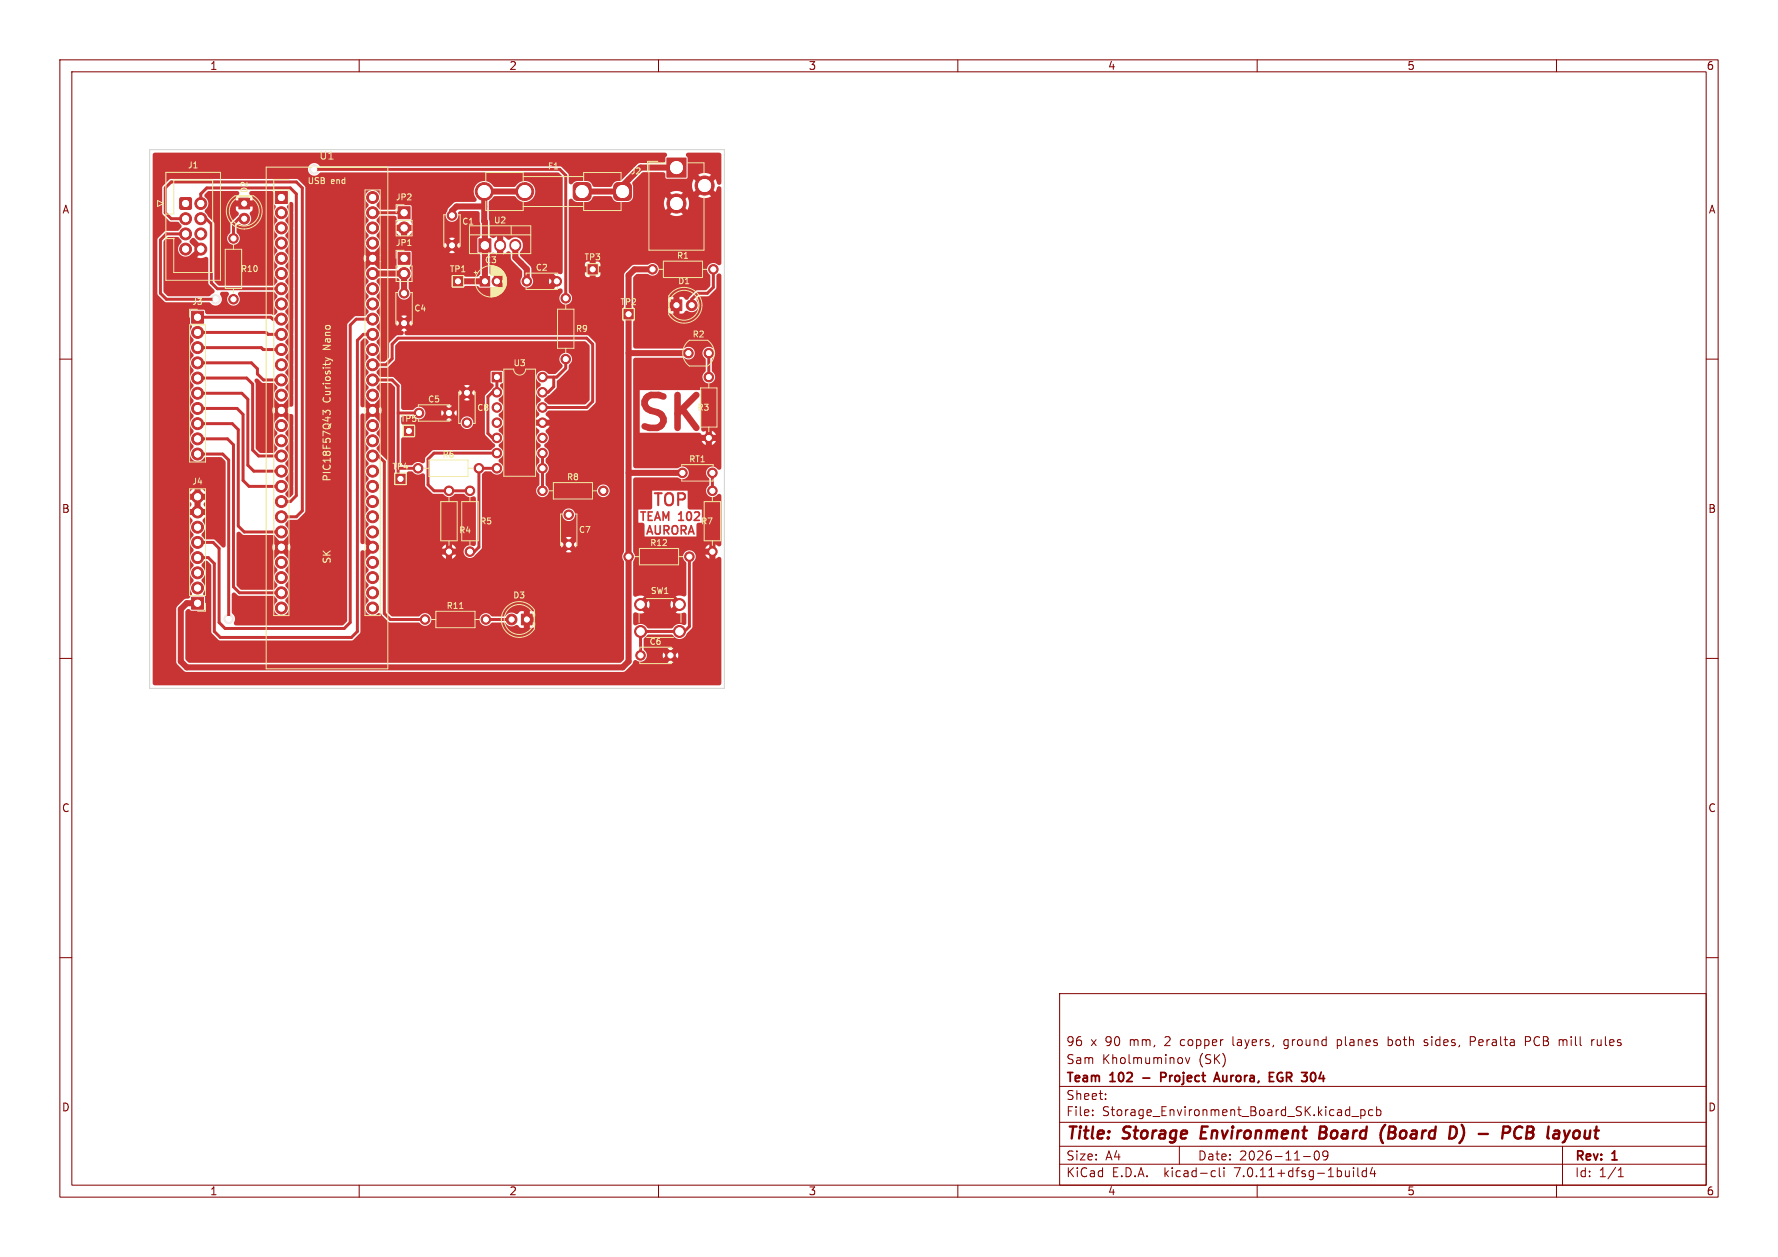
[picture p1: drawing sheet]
<svg xmlns="http://www.w3.org/2000/svg" width="297mm" height="210mm" viewBox="0 0 297 210" stroke-linecap="round" stroke-linejoin="round" font-family="sans-serif">
<defs><g id="words">
<text font-size="7.7" fill="#fff" x="105.5" y="73.4">SK</text>
<text font-size="2.8" fill="#c83434" x="108.9" y="85">TOP</text>
<g font-size="2.8" fill="#840000">
<text x="178" y="190.9">Title:</text>
<text x="187.7" y="190.9">Storage</text>
<text x="201.4" y="190.9">Environment</text>
<text x="222" y="190.9">Board</text>
<text x="233" y="190.9">(Board</text>
<text x="251" y="190.9">-</text>
<text x="255.8" y="190.9">PCB</text>
<text x="264.1" y="190.9">layout</text>
</g>
<g font-size="2.1" fill="#840000">
<text x="178" y="178">Sam</text>
<text x="178" y="175">96</text>
<text x="182.2" y="175">x</text>
<text x="184.1" y="178">Kholmuminov</text>
<text x="184.7" y="175">90</text>
<text x="188.8" y="175">mm,</text>
<text x="194.8" y="175">2</text>
<text x="197.5" y="175">copper</text>
<text x="200.3" y="178">(SK)</text>
<text x="206.4" y="175">layers,</text>
<text x="215.1" y="175">ground</text>
<text x="224.1" y="175">planes</text>
<text x="232.8" y="175">both</text>
<text x="239" y="175">sides,</text>
<text x="246.8" y="175">Peralta</text>
<text x="256.2" y="175">PCB</text>
<text x="262" y="175">mill</text>
<text x="267.5" y="175">rules</text>
<text x="178" y="184">Sheet:</text>
<text x="178" y="181.2">Team</text>
<text x="185.5" y="181.2">102</text>
<text x="195.2" y="181.2">Project</text>
<text x="204.8" y="181.2">Aurora,</text>
<text x="214.5" y="181.2">EGR</text>
<text x="220.6" y="181.2">304</text>
<text x="178" y="186.7">File:</text>
<text x="184.1" y="186.7">Storage_Environment_Board_SK.kicad_pcb</text>
<text x="178" y="196.9">KiCad</text>
<text x="178" y="194.1">Size:</text>
<text x="184.7" y="194.1">A4</text>
<text x="185.7" y="196.9">E.D.A.</text>
<text x="194.6" y="196.9">kicad-cli</text>
<text x="200" y="194.1">Date:</text>
<text x="206.5" y="196.9">7.0.11+dfsg-1build4</text>
<text x="207" y="194.1">2026-11-09</text>
<text x="263" y="194.3">Rev:</text>
<text x="263" y="196.9">Id:</text>
<text x="267.1" y="196.9">1/1</text>
<text x="269.4" y="194.3">1</text>
</g>
<g font-size="1.9" fill="#c83434">
<text x="106.6" y="87.4">TEAM 102</text>
<text x="107.7" y="89.7">AURORA</text>
</g>
<g font-size="1.8" fill="#840000">
<text x="35" y="11.9">1</text>
<text x="85" y="11.9">2</text>
<text x="135" y="11.9">3</text>
<text x="185" y="11.9">4</text>
<text x="235" y="11.9">5</text>
<text x="285" y="11.9">6</text>
<text x="10.3" y="35.9">A</text>
<text x="285.4" y="35.9">A</text>
<text x="10.3" y="85.9">B</text>
<text x="285.3" y="85.9">B</text>
<text x="10.3" y="135.9">C</text>
<text x="285.3" y="135.9">C</text>
<text x="10.3" y="185.9">D</text>
<text x="285.3" y="185.9">D</text>
<text x="35" y="199.9">1</text>
<text x="85" y="199.9">2</text>
<text x="135" y="199.9">3</text>
<text x="185" y="199.9">4</text>
<text x="235" y="199.9">5</text>
<text x="285" y="199.9">6</text>
</g>
<text font-size="1.8" fill="#f2eda1" x="53.3" y="26.9">U1</text>
<g font-size="1.7" fill="#f2eda1">
<text x="55.5" y="58.2" transform="rotate(-90 55.5 58.2)">Nano</text>
<text x="55.5" y="67.3" transform="rotate(-90 55.5 67.3)">Curiosity</text>
<text x="55.5" y="80.6" transform="rotate(-90 55.5 80.6)">PIC18F57Q43</text>
<text x="55.5" y="94.3" transform="rotate(-90 55.5 94.3)">SK</text>
</g>
<g font-size="1.4" fill="#f2eda1">
<text x="31.3" y="28.3">J1</text>
<text x="91.4" y="28.5">F1</text>
<text x="105.3" y="29.3">J2</text>
<text x="41.5" y="32.4" transform="rotate(-90 41.5 32.4)">D2</text>
<text x="51.3" y="30.9">USB</text>
<text x="55.3" y="30.9">end</text>
<text x="66" y="33.7">JP2</text>
<text x="66" y="41.3">JP1</text>
<text x="77.1" y="37.7">C1</text>
<text x="82.4" y="37.5">U2</text>
<text x="40.1" y="45.6">R10</text>
<text x="75" y="45.7">TP1</text>
<text x="80.9" y="44.2">C3</text>
<text x="89.4" y="45.4">C2</text>
<text x="97.5" y="43.7">TP3</text>
<text x="113" y="43.4">R1</text>
<text x="113.2" y="47.7">D1</text>
<text x="32" y="51.1">J3</text>
<text x="69.1" y="52.2">C4</text>
<text x="103.5" y="51.2">TP2</text>
<text x="96.1" y="55.6">R9</text>
<text x="115.6" y="56.6">R2</text>
<text x="85.7" y="61.4">U3</text>
<text x="66.8" y="70.7">TP5</text>
<text x="71.4" y="67.4">C5</text>
<text x="79.6" y="68.8">C8</text>
<text x="116.4" y="68.8">R3</text>
<text x="73.8" y="76.7">R6</text>
<text x="115" y="77.4">RT1</text>
<text x="32" y="81.2">J4</text>
<text x="65.4" y="78.7">TP4</text>
<text x="94.6" y="80.4">R8</text>
<text x="76.6" y="89.3">R4</text>
<text x="80.1" y="87.8">R5</text>
<text x="96.6" y="89.2">C7</text>
<text x="117" y="87.8">R7</text>
<text x="108.5" y="91.4">R12</text>
<text x="74.5" y="101.9">R11</text>
<text x="85.6" y="100.2">D3</text>
<text x="108.6" y="99.4">SW1</text>
<text x="108.4" y="107.9">C6</text>
</g>
</g></defs>
<g fill="none" stroke="#840000" stroke-width=".17">
<path d="M10 10h277v190h-277zM12 12h273v186h-273zM60 10v2M110 10v2M160 10v2M210 10v2M260 10v2M10 60h2M285 60h2M10 110h2M285 110h2M10 160h2"/>
<path d="M285 160h2M177 166h108v32h-108zM197.4 176.8l.1 .2v.4l-.1 .2M198 176.7l.4 1 .3-1M214.5 173.8v.8M223.4 173.7v1.5M223.4 174.6l.1 .1M223.5 173.7l-.1 .1M231.9 173.2v1.5M231.9 174.6l.4 .1M232.3 173.7l-.4 .1M237.9 174.6h.6"/>
<path d="M238.5 173.8l-.4-.1-.2 .2 .1 .2 .5 .2M246.3 173.3l-.7-.1v1.5M246.3 173.9l-.7 .1M255.7 173.5l-.3-.3h-.6v1.5M255.7 173.7l-.3 .3h-.6M261.5 173.7l-.3 .1-.1 .1M265.9 173.7v1M266.3 173.7l-.3 .1-.1 .2M266.8 173.7v.8l.2 .2M60 198v2M110 198v2M160 198v2"/>
<path d="M177 194.5h108M177 191.5h108M177 187.5h108M177 181.5h108M182.5 186.3v.1M182.5 185.5v.1M184.7 183.6v.1M184.7 182.8v.1M197 191.5v3M202.6 195.6l.4 .1M203 196.5l-.4 .1M203.7 195.1v1.3l.2 .2"/>
<path d="M204.5 195.1v.1M204.5 195.6v1M210 198v2M217.7 193.2h1.2M219.7 192.4l.2-.1a.81 .81 0 0 1 .3 1.4l-.2 .1a.81 .81 0 0 1-.3-1.4zM221.8 192.9l-.3 .3h-.3l-.2-.3v-.3l.1-.2 .4-.1 .2 .1a.99 .99 0 0 1-.3 1.4h-.3M225.8 186.5h1.2M226.1 195.1v.1M226.1 195.6v1M226.8 195.1v1.3l.2 .2M227.3 185.4v1.5M227.3 185.5l.4-.1 .3 .3v.4l-.1 .2h-.6"/>
<path d="M228.2 195.7l-.4-.1-.3 .3v.4l.2 .2h.5M228.2 195.1v1.5M229.2 195l-.3 1.1h.9M229.3 185.5l-.4-.1-.3 .3v.4l.1 .2h.6M229.6 195.6v1M230 185.5l.4-.1 .3 .3v.4l-.2 .2h-.5M230 184.9v1.5M260 198v2M261 191.5v6.5M270.3 196.6h.9M270.3 195.5l.4-.4v1.5"/>
</g>
<g fill="none" stroke="#840000" stroke-width=".4">
<path d="M200.8 188.2l-.3 2h1M220.5 189.2h.6M221.1 189.2l.3 .1M221.3 188.2h-.7l-.3 2 1-.1M221.3 189.1l-.2 .1M231.4 187.9l-.1 .1M232 189.2h.7M232.8 188.2h-.7l-.2 2h.7M243.1 188.3a1.14 1.14 0 0 1 .1 1.4M244.2 187.9a2.32 2.32 0 0 1-.4 3.1M247 189.4h1.5M252.1 189.1a.51 .51 0 0 0-.2-.9h-.7l-.3 2"/>
<path d="M253 189.7a.66 .66 0 0 0 1.1 .3M254.3 188.4a.8 .8 0 0 0-.9-.1 .8 .8 0 0 0-.4 .8M255.2 188.2l-.3 2h.8M263.6 188.9a.62 .62 0 0 0-.8 .4v.7l.3 .2h.3"/>
</g>
<path d="M194.6 179.3l-.7-.1v1.5M194.6 179.9l-.7 .1M214.1 179.2a.75 .75 0 0 0-.8 .7 .75 .75 0 0 0 .7 .8M219.6 179.3l.2 .5-.2 .7M190.9 180.1h1.2M202.8 180.7l.5-1.5 .5 1.5M202.9 180.3h.7" fill="none" stroke="#840000" stroke-width=".3"/>
<g fill="#c83434" stroke="#c83434" stroke-width=".17">
<path d="M102.7 30.8l.5-.3h1.6l.4 .2 .3 .5v1.6l-.2 .4-.5 .3h-1.6l-.4-.2-.3-.5v-1.6z"/>
<path d="M96 30.7l.5-.2h1.5l.6 .3 .1 .4v1.6l-.2 .5-.5 .2h-1.5l-.6-.3-.2-.4v-1.6z"/>
<path d="M66.1 79.2h1.6v1.6h-1.6z"/>
<path d="M30.1 33.1l1.6-.1 .2 .1 .1 1.6-.1 .2-1.6 .1-.2-.1-.1-1.6z"/>
<path d="M104.2 51.7h1.6v1.6h-1.6z"/>
<path d="M98.2 44.2h1.6v1.6h-1.6z"/>
<path d="M75.7 46.2h1.6v1.6h-1.6z"/>
<path d="M46 32h2v2h-2z"/>
<path d="M111.4 26.4h3.2v3.2h-3.2z"/>
<path d="M66.5 34.5h2v2h-2z"/>
<path d="M112.1 50.1h1.8v1.8h-1.8z"/>
<path d="M87.1 102.6h1.8v1.8h-1.8z"/>
<path d="M32 52h2v2h-2z"/>
<path d="M67.5 71.2h1.6v1.6h-1.6z"/>
<path d="M80.2 46.2h1.6v1.6h-1.6z"/>
<path d="M82.2 62.2h1.6v1.6h-1.6z"/>
<path d="M32 99.8h2v2h-2z"/>
<path d="M66.5 42.2h2v2h-2z"/>
<path d="M39.9 33.1h1.8v1.8h-1.8z"/>
<path d="M80 39.9h2v2.2h-2z"/>
<circle cx="105" cy="93" r=".8"/>
<circle cx="115.2" cy="93" r=".8"/>
<circle cx="87.6" cy="32" r="1.5"/>
<circle cx="80.9" cy="32" r="1.5"/>
<circle cx="33.5" cy="34" r="1"/>
<circle cx="31" cy="36.5" r="1"/>
<circle cx="33.5" cy="36.5" r="1"/>
<circle cx="31" cy="39.1" r="1"/>
<circle cx="33.5" cy="39.1" r="1"/>
<circle cx="31" cy="41.6" r="1"/>
<circle cx="33.5" cy="41.6" r="1"/>
<circle cx="67.5" cy="49" r=".8"/>
<circle cx="67.5" cy="54" r=".8"/>
<circle cx="78" cy="70.6" r=".8"/>
<circle cx="78" cy="65.6" r=".8"/>
<circle cx="47" cy="35.5" r="1"/>
<circle cx="47" cy="38.1" r="1"/>
<circle cx="47" cy="40.6" r="1"/>
<circle cx="47" cy="43.2" r="1"/>
<circle cx="47" cy="45.7" r="1"/>
<circle cx="47" cy="48.2" r="1"/>
<circle cx="47" cy="50.8" r="1"/>
<circle cx="47" cy="53.3" r="1"/>
<circle cx="47" cy="55.9" r="1"/>
<circle cx="47" cy="58.4" r="1"/>
<circle cx="47" cy="60.9" r="1"/>
<circle cx="47" cy="63.5" r="1"/>
<circle cx="47" cy="66" r="1"/>
<circle cx="47" cy="68.6" r="1"/>
<circle cx="47" cy="71.1" r="1"/>
<circle cx="47" cy="73.6" r="1"/>
<circle cx="47" cy="76.2" r="1"/>
<circle cx="47" cy="78.7" r="1"/>
<circle cx="47" cy="81.3" r="1"/>
<circle cx="47" cy="83.8" r="1"/>
<circle cx="47" cy="86.3" r="1"/>
<circle cx="47" cy="88.9" r="1"/>
<circle cx="47" cy="91.4" r="1"/>
<circle cx="47" cy="94" r="1"/>
<circle cx="47" cy="96.5" r="1"/>
<circle cx="47" cy="99" r="1"/>
<circle cx="47" cy="101.6" r="1"/>
<circle cx="62.2" cy="101.6" r="1"/>
<circle cx="62.2" cy="99" r="1"/>
<circle cx="62.2" cy="96.5" r="1"/>
<circle cx="62.2" cy="94" r="1"/>
<circle cx="62.2" cy="91.4" r="1"/>
<circle cx="62.2" cy="88.9" r="1"/>
<circle cx="62.2" cy="86.3" r="1"/>
<circle cx="62.2" cy="83.8" r="1"/>
<circle cx="62.2" cy="81.3" r="1"/>
<circle cx="62.2" cy="78.7" r="1"/>
<circle cx="62.2" cy="76.2" r="1"/>
<circle cx="62.2" cy="73.6" r="1"/>
<circle cx="62.2" cy="71.1" r="1"/>
<circle cx="62.2" cy="68.6" r="1"/>
<circle cx="62.2" cy="66" r="1"/>
<circle cx="62.2" cy="63.5" r="1"/>
<circle cx="62.2" cy="60.9" r="1"/>
<circle cx="62.2" cy="58.4" r="1"/>
<circle cx="62.2" cy="55.9" r="1"/>
<circle cx="62.2" cy="53.3" r="1"/>
<circle cx="62.2" cy="50.8" r="1"/>
<circle cx="62.2" cy="48.2" r="1"/>
<circle cx="62.2" cy="45.7" r="1"/>
<circle cx="62.2" cy="43.2" r="1"/>
<circle cx="62.2" cy="40.6" r="1"/>
<circle cx="62.2" cy="38.1" r="1"/>
<circle cx="62.2" cy="35.5" r="1"/>
<circle cx="62.2" cy="33" r="1"/>
<circle cx="114" cy="79" r=".8"/>
<circle cx="119" cy="79" r=".8"/>
<circle cx="39" cy="50" r=".8"/>
<circle cx="39" cy="39.8" r=".8"/>
<circle cx="113" cy="34" r="1.6"/>
<circle cx="117.7" cy="31" r="1.6"/>
<circle cx="118.4" cy="63" r=".8"/>
<circle cx="118.4" cy="73.2" r=".8"/>
<circle cx="107" cy="101" r="1"/>
<circle cx="113.5" cy="101" r="1"/>
<circle cx="107" cy="105.5" r="1"/>
<circle cx="113.5" cy="105.5" r="1"/>
<circle cx="67.5" cy="38.1" r="1"/>
<circle cx="109" cy="45" r=".8"/>
<circle cx="119.2" cy="45" r=".8"/>
<circle cx="115.5" cy="51" r=".9"/>
<circle cx="75.5" cy="36" r=".8"/>
<circle cx="75.5" cy="41" r=".8"/>
<circle cx="85.5" cy="103.5" r=".9"/>
<circle cx="95" cy="86" r=".8"/>
<circle cx="95" cy="91" r=".8"/>
<circle cx="94.5" cy="60" r=".8"/>
<circle cx="94.5" cy="49.8" r=".8"/>
<circle cx="119" cy="82" r=".8"/>
<circle cx="119" cy="92.2" r=".8"/>
<circle cx="33" cy="55.5" r="1"/>
<circle cx="33" cy="58.1" r="1"/>
<circle cx="33" cy="60.6" r="1"/>
<circle cx="33" cy="63.2" r="1"/>
<circle cx="33" cy="65.7" r="1"/>
<circle cx="33" cy="68.2" r="1"/>
<circle cx="33" cy="70.8" r="1"/>
<circle cx="33" cy="73.3" r="1"/>
<circle cx="33" cy="75.9" r="1"/>
<circle cx="83" cy="47" r=".8"/>
<circle cx="83" cy="65.5" r=".8"/>
<circle cx="83" cy="68.1" r=".8"/>
<circle cx="83" cy="70.6" r=".8"/>
<circle cx="83" cy="73.2" r=".8"/>
<circle cx="83" cy="75.7" r=".8"/>
<circle cx="83" cy="78.2" r=".8"/>
<circle cx="90.6" cy="78.2" r=".8"/>
<circle cx="90.6" cy="75.7" r=".8"/>
<circle cx="90.6" cy="73.2" r=".8"/>
<circle cx="90.6" cy="70.6" r=".8"/>
<circle cx="90.6" cy="68.1" r=".8"/>
<circle cx="90.6" cy="65.5" r=".8"/>
<circle cx="90.6" cy="63" r=".8"/>
<circle cx="33" cy="98.2" r="1"/>
<circle cx="33" cy="95.7" r="1"/>
<circle cx="33" cy="93.2" r="1"/>
<circle cx="33" cy="90.6" r="1"/>
<circle cx="33" cy="88.1" r="1"/>
<circle cx="33" cy="85.5" r="1"/>
<circle cx="33" cy="83" r="1"/>
<circle cx="78.5" cy="82" r=".8"/>
<circle cx="78.5" cy="92.2" r=".8"/>
<circle cx="67.5" cy="45.7" r="1"/>
<circle cx="40.8" cy="36.5" r=".9"/>
<circle cx="80" cy="78.2" r=".8"/>
<circle cx="69.8" cy="78.2" r=".8"/>
<circle cx="70" cy="69" r=".8"/>
<circle cx="75" cy="69" r=".8"/>
<circle cx="90.6" cy="82" r=".8"/>
<circle cx="100.8" cy="82" r=".8"/>
<circle cx="75" cy="82" r=".8"/>
<circle cx="75" cy="92.2" r=".8"/>
<circle cx="71" cy="103.5" r=".8"/>
<circle cx="81.2" cy="103.5" r=".8"/>
<circle cx="88" cy="47" r=".8"/>
<circle cx="93" cy="47" r=".8"/>
<circle cx="107" cy="109.5" r=".8"/>
<circle cx="112" cy="109.5" r=".8"/>
<circle cx="115" cy="59" r=".8"/>
<circle cx="118.4" cy="59" r=".8"/>
</g>
<path d="M83.5 40.9v.2M86.1 40.9v.2" fill="none" stroke="#c83434" stroke-width="2"/>
<g fill="#ececec" stroke="#ececec" stroke-width=".17">
<circle cx="52.5" cy="28.3" r=".8"/>
<circle cx="38.2" cy="103.4" r=".8"/>
<circle cx="36" cy="50" r=".8"/>
</g>
<path d="M67.5 38.1h-1.5l-1 1v3.1l-1 1h-1.8M80.9 34.5h-4.6l-.8 .8v.7M87.7 32h-6.8l.1 15h-4.5M106 29l-2 2v1h-6.8M107 28h6M62.2 45.7h5.3v3.3M83.5 41v3.3l-.5 .5v2.2M86.1 41v2l1.9 2v2M105 59h10M109 45h-3l-1 1v64.5l-1 1h-72.8l-1-1v-8.7l1-1h1.8M105 79h9" fill="none" stroke="#c83434" stroke-width="1"/>
<g fill="none" stroke="#c83434" stroke-width=".5">
<path d="M31 36.5h-2.4l-1-1v-4.1l1-1h20.9l1 1v53.9l-1 1h-2.5M31 39.1h-3.2l-1 1v8.9l1 1h8.2M33.5 36.5h.9l.9 .9v9.8l1 1h10.7M33.5 34v-1.6l1-1h14l1 1v50.4l-1 1h-1.5M40.8 36.5h-.9l-.9 .9v2.4M52.5 28.3h41l1 1v20.5M62.2 35.5h5.3M33 55.5h11.4l.4 .4h2.2M33 53h12.2l.4 .3h1.4M33 58.1h10.6l.4 .3h3M62.2 55.9h-1.5l-1 1v48.6l-1 1h-21.9l-1-1v-11.3l-1-1h-1.8M62.2 53.3h-2.7l-1 1v49.7l-1 1h-19.9l-1-1v-12.4l-1-1h-2.6"/>
<path d="M94.5 60v1.5l-1.5 1.5h-2.4M118.4 59v4M119.2 45v3l-1 1h-1.7l-1 1v1M33 60.6h9l1 1v.9l1 1h3M33 73.3h5l1 1v23.7l1 1h7M33 75.9h4.2l1 1v26.5M33 63.2h8.2l1 1v11l1 1h3.8M33 70.8h5.8l1 1v16.1l1 1h6.2M33 68.2h6.6l1 1v11.1l1 1h5.4M33 65.7h7.4l1 1v11l1 1h4.6M62.2 63.5h3.3l1 1v15.1l.4 .4M62.2 76.2h1l1 1v25.3l1 1h5.8"/>
<path d="M62.2 60.9h2.3l1-1v-2.4l1-1h31.5l1 1v9.6l-1 1h-7.4M66.5 78.2h3.3M66.5 69h3.5M83 75.7h-10.5l-1 1v4.3l1 1h6M83 63v2.5h-.7l-.8 .8v6.1l.8 .8h.7M83 78.2h-3v13.2l-.7 .8h-.8M90.6 75.7v6.3M92.5 63v1.6l-.9 .9h-1M119 79v3M115.2 93v11.7l-.9 .8h-6.3l-1 1v3M81.2 103.5h4.3"/>
</g>
<g fill="#c83434">
<path d="M48.4 33.8l.3-.1 .3 .4v33.5a.43 .43 0 0 1-.6 .3l-.7 .7 .7 .6a.42 .42 0 0 1 .6 .3v12.9l-.1 .3-.5 .4h-.2l-.2-.1a.5 .5 0 0 1-.3-.5 .5 .5 0 0 1 .3-.4 1.38 1.38 0 0 0-.3-2v-.2a1.42 1.42 0 0 0 0-2.3v-.3a1.42 1.42 0 0 0 0-2.3v-.2a1.42 1.42 0 0 0 0-2.3v-.3a1.41 1.41 0 0 0 0-2.2l-.7-.7-.8 .8a1.26 1.26 0 0 0 0 2h.1a1.27 1.27 0 0 1-.5 1.1 1.26 1.26 0 0 0 .4 1.4l.1 .1a.87 .87 0 0 1-.7 1h-2.2l-.7-.7v-6.4h2.8l.1 .6 .6-.6h.3v.2a.51 .51 0 0 0 .9 .1 .51 .51 0 0 0-.3-.8 .51 .51 0 0 0-.6 .5h-.3h.1l-.7-.7-.1 .7h-2.8v-4.6a.47 .47 0 0 1 .2-.8l1 .8h1.7l.4 .3a.48 .48 0 0 1 .2 .7v.1a1.26 1.26 0 0 0 0 1.9l.8 .8 .7-.7a1.39 1.39 0 0 0 0-2.2v-.3a1.42 1.42 0 0 0 0-2.3v-.2a1.42 1.42 0 0 0 0-2.3v-.3a1.42 1.42 0 0 0 0-2.3v-.2a1.42 1.42 0 0 0 0-2.3v-.2a1.42 1.42 0 0 0 0-2.3v-.3a1.39 1.39 0 0 0 0-2.3v-.2a1.42 1.42 0 0 0 0-2.3v-.3a1.42 1.42 0 0 0 0-2.3v-.2a1.39 1.39 0 0 0 0-2.3v-.2a1.42 1.42 0 0 0 0-2.3v-.3a1.42 1.42 0 0 0 0-2.3v-.2a1.35 1.35 0 0 0 .2-2l.1-.3z"/>
<path d="M27.9 39.7l.3-.1h1.4l.4 .3a.48 .48 0 0 1 .2 .7 1.26 1.26 0 0 0-.1 1.9 1.26 1.26 0 0 0 1.9-.1l.7-.7h.3a.51 .51 0 0 0 .8 .3 .51 .51 0 0 0 0-.8 .51 .51 0 0 0-.8 .3v.2h-.3l.1-.1-.8-.8a.5 .5 0 0 1-.3-.5 .5 .5 0 0 1 .3-.4 .46 .46 0 0 1 .7 .1l1.4 1.6-.1 .3-1.1 1.1a1.86 1.86 0 0 0 1.6-.1l.3 .3v4.2l.9 1a.44 .44 0 0 1 .1 .5 .44 .44 0 0 1-.4 .2l-.5 .4h-6.7l-.8-.6-.1-.3v-8.2z"/>
<path d="M34.2 32.4l.7-.5h4.8a.43 .43 0 0 1 .3 .5 .43 .43 0 0 1-.5 .3l-.1 .3v.5h2.8l-.1-.6a.69 .69 0 0 1-.4-.8l.3-.2h3.5l.2 .4 .1 1.8a.58 .58 0 0 1 0 1 1.26 1.26 0 0 0 .4 1.4l.1 .1a1.27 1.27 0 0 1-.5 1 1.26 1.26 0 0 0 .4 1.5h.1a1.27 1.27 0 0 1-.5 1.1 1.26 1.26 0 0 0 .4 1.4l.1 .1a1.27 1.27 0 0 1-.5 1 1.26 1.26 0 0 0 .4 1.4l.1 .1a1.27 1.27 0 0 1-.5 1.1 1.26 1.26 0 0 0 .4 1.4h.1a.87 .87 0 0 1-.7 1h-8.9l-.8-.6-.1-.2v-7.1h2.1a1.07 1.07 0 0 0 1.6 1 1.07 1.07 0 0 0 .1-1.9l-.1-1.2a.58 .58 0 0 1 1 0 1.22 1.22 0 0 0 1.3-.6 1.22 1.22 0 0 0-.1-1.4l.4-.6 .1-.6h-2.8v.5l.3 .4a.37 .37 0 0 1 .1 .5l-1.2 1.3-.1 1.6-.5 .6-.1 .4h-2.1v-2.5l-1.3-1.6a.5 .5 0 0 1-.3-.4 .5 .5 0 0 1 .3-.5l.3-.8h5.6v.1a.41 .41 0 0 0 .7 .2 .41 .41 0 0 0-.1-.7 .41 .41 0 0 0-.6 .4h-5.6l-.2-.6-.3-.4a.38 .38 0 0 1-.1-.6z"/>
<path d="M25.6 25.6l.3-.1h85.2a.41 .41 0 0 1 .3 .4 .41 .41 0 0 1-.2 .4l-.1 .7-.2 .2-4.2 .1-3.1 2.9a1.26 1.26 0 0 0-1.5 1h-2.8h-.2l-.2-.3a1 1 0 0 0-.9-.7l-1.7 .1-.6 .4a.37 .37 0 0 1-.4 .1 .37 .37 0 0 1-.3-.4l-.1-1.4-1.1-1.1-.3-.1h-40a1.07 1.07 0 0 0-1.5-.5 1.07 1.07 0 0 0-.3 1.6 1.07 1.07 0 0 0 1.5 .1l.4-.2h39.7l.6 .6 .1 .3v15.9a.51 .51 0 0 1-.8 .1l-.7 .1 1.1 1.2-.1 .3-1 .9 .7 .1a.48 .48 0 0 1 .7 .1 .48 .48 0 0 1-.1 .7 1.07 1.07 0 0 0 0 1.6 1.07 1.07 0 0 0 1.6-.3 1.07 1.07 0 0 0-.3-1.5l-.1-3.4h2.7a.62 .62 0 0 0 .1 .7 .62 .62 0 0 0 .7 .1v-.8h1v.8l.7-.1 .1-.7h-5.3v-.5h3.6v.1a.41 .41 0 0 0 .7 .2 .41 .41 0 0 0-.1-.7 .41 .41 0 0 0-.6 .4h-3.6v-.5h3.5v-.8h1v.8h.8a.62 .62 0 0 0-.1-.7 .62 .62 0 0 0-.7-.1l-1.5 .1-.3 .3v.4h-2.7v-10.5h15.9l.3 1.1 .8-.8 .3 .5 .4 .2-.8 .8a2.07 2.07 0 0 0 2.2 0l-.8-.8 .4-.3 .3-.5 .8 .9a2.1 2.1 0 0 0 0-2.2l-.8 .8-.3-.5-.4-.2 .8-.8a2.07 2.07 0 0 0-2.2 0l.8 .8-.4 .3-.3 .5-.8-.9-.3 1.1h-15.9v-.4a.4 .4 0 0 1 .3-.4 .4 .4 0 0 1 .5 .3l.5 .2h1.9a1.1 1.1 0 0 0 .8-.8l.3-.1h2.6h.3l.1 .3a1 1 0 0 0 .9 .7l1.7-.1 .6-.2 .2-.6 .1-1.7a.7 .7 0 0 1 0-.9l1.4-1.4 .3-.1h3.4l.2 .2 .1 .7 .2 .2 3.3-.1 .2-.2-.1-3.3a.41 .41 0 0 1-.2-.4 .41 .41 0 0 1 .3-.4l5.5 .1 .1 .3v4.7a.39 .39 0 0 1-.5 .3 .39 .39 0 0 1-.3-.5l-.2-.5-.8 .8-.3-.5-.4-.2 .8-.8a2.07 2.07 0 0 0-2.2 0l.8 .8-.4 .3-.3 .5-.8-.9a2.1 2.1 0 0 0 0 2.2l.8-.8 .3 .5 .4 .2-.8 .8a2.07 2.07 0 0 0 2.2 0l-.8-.8 .4-.3 .3-.5 .8 .9 .2-.5a.39 .39 0 0 1 .4-.5 .39 .39 0 0 1 .4 .4v12.4l-.1 .3-.3 .1a1.14 1.14 0 0 0-1.2-.3 1.14 1.14 0 0 0-.8 1l.1 .4 .4 .6v1.9l-.6 .6-1.7 .1-1.1 1.1a.46 .46 0 0 1-.5 .4 .46 .46 0 0 1-.4-.4l-.3-.1h-.5v2.8h.5l.4-.3a.54 .54 0 0 1 .8 0 1.18 1.18 0 0 0 1.3-.5 1.18 1.18 0 0 0-.1-1.4 .61 .61 0 0 1 .5-.7l1.5-.1 1.2-1.1 .1-2.2a.42 .42 0 0 1 .3-.4 .42 .42 0 0 1 .5 .4v32.1a.39 .39 0 0 1-.4 .3 .39 .39 0 0 1-.4-.2 1.07 1.07 0 0 0-1.5 .1 1.07 1.07 0 0 0 .2 1.5l.1 1.1a1.1 1.1 0 0 0-.3 1.7 1.1 1.1 0 0 0 1.7-.1l.4-.1 .2 .3v8.1a.45 .45 0 0 1-.4 .4 .45 .45 0 0 1-.4-.3h-.2v2.4a.6 .6 0 0 1 1-.1v20.8l-.3 .4h-94.4l-.3-.4v-28.5h7a.51 .51 0 0 0 .8 .4 .51 .51 0 0 0 0-.9 .51 .51 0 0 0-.8 .4v.1h-7v-2.1h6.1l.2 .4a.55 .55 0 0 1-.1 .9l-.1 .2h.9v-1.5h1v1.5h.9l-.2-.4a.55 .55 0 0 1 .1-.9l.1-.2h-8.9v-.4h7v.1a.51 .51 0 0 0 .9 .1 .51 .51 0 0 0-.3-.8 .51 .51 0 0 0-.6 .6h-7v-.6h8.9l-.4-.6-.5-.3v.9h-1v-.9l-.5 .3-.4 .6h-6.1v-33.5h.8l.2 .4 1.2 1.1h7.3a1.13 1.13 0 0 0 1.7 .3 1.13 1.13 0 0 0 .1-1.7l.2-.3 .9-.1a.45 .45 0 0 1 .4 .4 .45 .45 0 0 1-.3 .5 1.06 1.06 0 0 0 1.2 1.4 1.06 1.06 0 0 0 .6-1.8v-.3l.3-.2h5.5l.3 .1 .4 .5v.2l-.1 .3a1.26 1.26 0 0 0 0 2h.1a.52 .52 0 0 1-.3 .7l-.3 .1-.5-.1h-10.6l-.3-.2-.2-.5-2.1-.1-.3 .3 .1 2.1a.58 .58 0 0 1 0 1 1.26 1.26 0 0 0 .4 1.4l.1 .1a1.27 1.27 0 0 1-.5 1 1.26 1.26 0 0 0 .4 1.5h.1a1.27 1.27 0 0 1-.5 1.1 1.26 1.26 0 0 0 .4 1.4l.1 .1a1.27 1.27 0 0 1-.5 1 1.26 1.26 0 0 0 .4 1.4l.1 .1a1.27 1.27 0 0 1-.5 1.1 1.26 1.26 0 0 0 .4 1.4h.1a1.27 1.27 0 0 1-.5 1.1 1.26 1.26 0 0 0 .4 1.4l.1 .1a1.27 1.27 0 0 1-.5 1 1.26 1.26 0 0 0 .4 1.5h.1a1.27 1.27 0 0 1-.5 1.1 1.26 1.26 0 0 0 .4 1.4l.1 .1a1.27 1.27 0 0 1-.5 1 1.27 1.27 0 0 0 .7 1.6 1.27 1.27 0 0 0 1.7-.6h2.8l.7 .8v14a.47 .47 0 0 1-.8 0l-1.1-1-1.5-.1-.5-.5a.66 .66 0 0 1 .3-.9 1.51 1.51 0 0 0-.3-1.7l.6-1h-2.8l.4 .6a.47 .47 0 0 1-.1 .9 1.48 1.48 0 0 0 .4 1.7l-.1 .5a1.38 1.38 0 0 0 .1 2.1l-.1 .4a1.38 1.38 0 0 0 .1 2.1l-.1 .4a1.38 1.38 0 0 0 .1 2.2l-.1 .4a1.48 1.48 0 0 0-.1 1.9l-.3 .4a.76 .76 0 0 1-.8 .4l-.3 .2-1 1-.3 .5v8.8l.2 .5 1.1 1.1 .4 .2h72.9l.5-.2 1.2-1.4h5.8l.5 .1 .5-.1-.5-.5-.5 .5h-5.8l.1-.1a.45 .45 0 0 1 .3-.3 .45 .45 0 0 1 .5 .2 1.06 1.06 0 0 0 1.5-1h2.6l.1 .5 .5-.5h.3v.1a.41 .41 0 0 0 .5 .3 .41 .41 0 0 0 .3-.4h.3l.5 .5 .1-.5-.1-.5-.5 .5h-.3v-.1a.41 .41 0 0 0-.5-.3 .41 .41 0 0 0-.3 .4h-.3l-.5-.5-.1 .5h-2.6l-.1-.4-.4-.5-.1-.3h4l.5 .5 .5-.5-.5-.1-.5 .1h-4v-1.5l.8-.8h3.9a1.37 1.37 0 0 0 1.4 .8 1.37 1.37 0 0 0 1.2-1l.7-.8 .2-.3v-10.6l.1-.3a1.04 1.04 0 0 0 .4-1.1h1.6l.2 .3 .5 .4v-.7h-2.3l-.4-.5h2.8v.1a.4 .4 0 0 0 .7 .2 .4 .4 0 0 0-.1-.7 .4 .4 0 0 0-.6 .4l-2.9-.1a1.07 1.07 0 0 0-1.4 .3 1.07 1.07 0 0 0 .3 1.5v5.5a.5 .5 0 0 1-.7 .1h-.5l-.5 .1 .7 .8a.6 .6 0 0 0-.7 .6 .6 .6 0 0 0 .7 .6l-.7 .8a1.65 1.65 0 0 0 1.3-.1l.4 .2 .1 .2-.1 1.5a.58 .58 0 0 1-.9 .1 1.56 1.56 0 0 0-1.5 .7l-4.1-.1a1.41 1.41 0 0 0-2-.4l-.3-.3v-1.5a.38 .38 0 0 1 .2-.4 .38 .38 0 0 1 .4 .1l.7 .1 .5-.1-.7-.8 .5-.2 .2-.4 .8 .6 .1-.6h3.5l.1 .6 .7-.6-.7-.6-.1 .6h-3.5l-.1-.6-.8 .6-.2-.4-.5-.2 .7-.8a2.11 2.11 0 0 0-1.5 .1l-.2-.1-.1-.3v-5.7a1.28 1.28 0 0 0 0-1.5v-.4h12.7v-.7l-.5 .3-.2 .4h-12v-4.4h1.5l.3 .2 .1 2.1h8.6l.1-2 .2-.3h.6v-2.2h-2l-.3-.1v-3h-6v3l-.3 .1h-2v2.2h-.8v-7.4l.3-.1h7a1.12 1.12 0 0 0 1.4 .1 1.12 1.12 0 0 0 .5-1.3 1.18 1.18 0 0 0-1.9-.4h-7.2l-.1-.3v-4.2h11.4l.4 .5 .3 .2v-.7h1v.7l.5-.4 .2-.3h-13.8v-.5h12.2v.1a.41 .41 0 0 0 .7 .2 .41 .41 0 0 0-.1-.7 .41 .41 0 0 0-.6 .4h-12.2v-8h1.1v7.1h9.9l.2 .1 .2 .3h.7v-.7h1v.7h.7l-.2-.4-.5-.3h-1.2a.38 .38 0 0 1-.4 .1 .38 .38 0 0 1-.2-.4v-6.5h-11.3v-2.2h11.5l.1 .2a1.07 1.07 0 0 0 1.6 .7 1.07 1.07 0 0 0 0-1.8l-.1-2.1a1.08 1.08 0 0 0 .5-1.4 1.08 1.08 0 0 0-1.4-.6 1.08 1.08 0 0 0-.6 1.4l.5 .6v1.9l-.5 .7-.1 .4h-11.5v-2.9l.2-.3h8.3a1.07 1.07 0 0 0 1.4 0 1.07 1.07 0 0 0 .1-1.5 1.07 1.07 0 0 0-1.5-.1h-8.2l-.3-.2v-4.2l.3-.5-.1-1.8h5.6l.1 .6 .4 .3h.4v-.9h-6.5l-.2-.2v-.3h6.8v.1a.41 .41 0 0 0 .7 .2 .41 .41 0 0 0-.1-.7 .41 .41 0 0 0-.6 .4h-6.8v-.5h6.7v-.9h-.5l-.3 .1-.1 .3v.5h-5.8v-4.2l.6-.5h1.9a1.07 1.07 0 0 0 1.5 0 1.07 1.07 0 0 0 0-1.5 1.07 1.07 0 0 0-1.5-.1l-2.6 .1-1.2 1.1-.3 .5v5.3l-.3 .5v1.6l.3 .5v38.5a1.27 1.27 0 0 0 0 1.6v16.1l-.1 .3-.5 .4h-71.9l-.3-.1-.4-.5v-8a.49 .49 0 0 1 .4-.4 .49 .49 0 0 1 .5 .3h2.3v-2.3a.58 .58 0 0 1 0-1 1.26 1.26 0 0 0-.4-1.4l-.1-.1a1.27 1.27 0 0 1 .5-1.1 1.26 1.26 0 0 0-.4-1.4h-.1a.78 .78 0 0 1 1-1l.6 .8v11.1l1.4 1.4h22.1l1.4-1.4v-4h.8v.2a1.34 1.34 0 0 0 1 1 1.34 1.34 0 0 0 1.3-.4l.3 .1 .3 .4 1.2 1.1h4.9a1.11 1.11 0 0 0 1.2 .5 1.11 1.11 0 0 0 .9-1h8v.2a1.08 1.08 0 0 0 .9 .8 1.08 1.08 0 0 0 1.1-.4l2.1-.1 .3 .2a1.31 1.31 0 0 0 1.8 .2l.6 .4 .6 .1v-.9h1v.9h.5l.3-.3 .1-.6h-1.9v-.5l.1 .1a.41 .41 0 0 0 .7 .2 .41 .41 0 0 0-.1-.7 .41 .41 0 0 0-.6 .4h-.1v-1.4h1v.9h.9l-.1-.6-.4-.3h-1.8l-.4 .1a.55 .55 0 0 1-.4 .4 .55 .55 0 0 1-.5-.2 1.53 1.53 0 0 0-1.5 .6l-2.2-.1a1.07 1.07 0 0 0-1.2-.4 1.07 1.07 0 0 0-.8 1h-8l-.1-.2a1.08 1.08 0 0 0-.8-.8 1.08 1.08 0 0 0-1.1 .4l-4.5 .1-.3-.1-.6-.6v-9.6h9.1l.4 .5 .3 .2v-.7h1v.7l.3-.2 .4-.5h-11.5v-.5h9.9v.1a.41 .41 0 0 0 .7 .2 .41 .41 0 0 0-.1-.7 .41 .41 0 0 0-.6 .4h-9.9v-.5h9.8v-.7h1v.7h.7l-.2-.4-.5-.3h-1l-.3 .2-.4 .5h-9.1v-14.6l-1.5-1.7a.5 .5 0 0 1-.3-.5 .5 .5 0 0 1 .3-.5 1.45 1.45 0 0 0-.3-1.9v-.3a1.41 1.41 0 0 0 0-2.2l-.7-.7-.7 .8a1.26 1.26 0 0 0-.1 2h.1a1.27 1.27 0 0 1-.4 1.1 1.26 1.26 0 0 0 .3 1.4l.1 .1a1.27 1.27 0 0 1-.4 1 1.26 1.26 0 0 0 .3 1.5h.1a1.27 1.27 0 0 1-.4 1.1 1.26 1.26 0 0 0 .3 1.4l.1 .1a1.27 1.27 0 0 1-.4 1 1.26 1.26 0 0 0 .3 1.4l.1 .1a1.27 1.27 0 0 1-.4 1.1 1.26 1.26 0 0 0 .3 1.4h.1a1.27 1.27 0 0 1-.4 1.1 1.26 1.26 0 0 0 .3 1.4l.1 .1a1.27 1.27 0 0 1-.4 1 1.26 1.26 0 0 0 .3 1.5l1.4 1.5-.1 .3-1.2 1.3a1.26 1.26 0 0 0-.1 1.9l.1 .1a1.27 1.27 0 0 1-.4 1.1 1.26 1.26 0 0 0 .3 1.4h.1a1.27 1.27 0 0 1-.4 1.1 1.26 1.26 0 0 0 .3 1.4l.1 .1a1.27 1.27 0 0 1-.4 1l-.1 .5h-.8v-9.3a.38 .38 0 0 1 .3-.4 .38 .38 0 0 1 .4 .2l.5-.6h.3a.51 .51 0 0 0 .8 .3 .51 .51 0 0 0 0-.8 .51 .51 0 0 0-.8 .3v.2h-.3l.1-.1-.6-.6a.38 .38 0 0 1-.4 .1 .38 .38 0 0 1-.3-.4v-21.2a.39 .39 0 0 1 .7-.1l.5-.6h.3a.5 .5 0 0 0 .6 .5 .5 .5 0 0 0 .4-.5h.3l.6 .6 .1-.6-.1-.7-.6 .7h-.3a.5 .5 0 0 0-.5-.5 .5 .5 0 0 0-.5 .5h-.3h.1l-.6-.7a.37 .37 0 0 1-.5 .1 .37 .37 0 0 1-.2-.3v-10.6a.73 .73 0 0 1 1-.5l.1 .1a.48 .48 0 0 1 .1 .7 1.26 1.26 0 0 0 0 2h.1a1.27 1.27 0 0 1-.4 1.1 1.26 1.26 0 0 0 .3 1.4l.1 .1a1.27 1.27 0 0 1-.4 1 1.26 1.26 0 0 0 .3 1.5h.1a1.27 1.27 0 0 1-.4 1.1 1.26 1.26 0 0 0 .3 1.4l.8 .8 .7-.7a1.39 1.39 0 0 0 0-2.2l.1-.4 .4-.4 .2-.1h1.7l.7 .8v14l-.2 .4 .1 1.7 .2 .2 1.7-.1 .2-.2v-1.8l.3-.3 .5 .1 .2 .1a1.05 1.05 0 0 0 1.4 .2h.4l.2 .3 .1 1.8 1 1.1 .3 .2h1.5l.3 .2a1.08 1.08 0 0 0 1.7-.1l1.5-.1 .3 .1a1.21 1.21 0 0 0 1.5 .3l.3 .4v7.6a.47 .47 0 0 1-.8 .2 1.08 1.08 0 0 0-1.2 .9 1.08 1.08 0 0 0 .7 1.2 1.08 1.08 0 0 0 1.4-.6l.3-.4h14.6l.5 .1 .5-.1-.5-.5-.5 .5h-14.6l.5-.5 .1-.7h13.2l.1 .5 .5-.5h.3a.41 .41 0 0 0 .4 .4 .41 .41 0 0 0 .4-.4h.3l.5 .5 .1-.5-.1-.5-.5 .5h-.3a.41 .41 0 0 0-.4-.4 .41 .41 0 0 0-.4 .4h-.3l-.5-.5-.1 .5h-13.2v-1.2h14l.5 .5 .5-.5-.5-.1-.5 .1h-14v-3.8h13.4l.1 .2a1.06 1.06 0 0 0 1.6 .6 1.06 1.06 0 0 0-.1-1.7 1.06 1.06 0 0 0-1.6 .9h-13.4v-6.8l.5-.4h1a1.09 1.09 0 0 0 1.8 .2 1.09 1.09 0 0 0-.4-1.8 .68 .68 0 0 1 .4-.9 1.18 1.18 0 0 0-.5-1.7 1.01 1.01 0 0 1 .6-.9 1.2 1.2 0 0 0-.6-1.7 1.01 1.01 0 0 1 .6-.8l5.5-.1 .5 .6a.51 .51 0 0 1-.2 .9 1.2 1.2 0 0 0 .6 1.7l-.1 .4a1.17 1.17 0 0 0-.1 2 1.11 1.11 0 0 1-.5 1.1v.2a1.34 1.34 0 0 0 .5 1.3l-.1 1.8a1.06 1.06 0 0 0 .1 1.8 1.06 1.06 0 0 0 1.6-.9h8v.2a1.06 1.06 0 0 0 1.7 .6 1.06 1.06 0 0 0-.2-1.8 1.06 1.06 0 0 0-1.5 1h-8l-.1-.4-.5-.6v-1.8a1.24 1.24 0 0 0 0-2 1.11 1.11 0 0 1 .5-1.1 1.23 1.23 0 0 0-.7-1.5 1.01 1.01 0 0 1 .6-.9 1.26 1.26 0 0 0-.4-1.6l.1-.2 .6-.8h-7.9l.2-.5h6.1a.4 .4 0 0 0 .6 .4 .4 .4 0 0 0 .1-.7 .4 .4 0 0 0-.7 .2v.1h-6.1a1.47 1.47 0 0 0-.8-1.1 1.01 1.01 0 0 1 .6-.8 1.2 1.2 0 0 0-.6-1.7 1.01 1.01 0 0 1 .6-.9 1.27 1.27 0 0 0-.4-1.6 .51 .51 0 0 1 .5-.5v-2l-1.8-.1-.3 .3v1.6l.2 .2a.39 .39 0 0 1 .4 .4 .39 .39 0 0 1-.2 .4l-1.3 1.4v6.2l.1 .3 1.3 1.3a.4 .4 0 0 1 .3 .4 .4 .4 0 0 1-.3 .4l-.5 .4h-9.5l-1.3 1.2-.1 .8a.64 .64 0 0 1-1 0 1.34 1.34 0 0 0-1.2 .5h-1.4l-.4-.2v-4.1l.3-.3 2-.1v-1.9l-.2-.2-1.8 .1-.3-.4h9.9a1.06 1.06 0 0 0 1.6 1 1.06 1.06 0 0 0 .1-1.8 1.06 1.06 0 0 0-1.6 .6l-.1 .2h-9.9v-.4h7.5l.5 .1 .5-.1-.5-.5-.5 .5h-7.5v-.4l.3-.3h1.7a1.11 1.11 0 0 0 1.2 .5 1.11 1.11 0 0 0 .9-1h2.6l.1 .5 .5-.5h.3a.41 .41 0 0 0 .4 .4 .41 .41 0 0 0 .4-.4h.3l.5 .5 .1-.5-.1-.5-.5 .5h-.3a.41 .41 0 0 0-.4-.4 .41 .41 0 0 0-.4 .4h-.3l-.5-.5-.1 .5h-2.6a1.08 1.08 0 0 0-.8-1 1.08 1.08 0 0 0-1.2 .4l-1.8 .1-.3-.3v-.4h7.5l.5 .5 .5-.5-.5-.1-.5 .1h-7.5v-1h10.5l.5 .1 .5-.1-.5-.5-.5 .5h-10.5v-1.2h9.7l.1 .5 .5-.5h.3v.1a.41 .41 0 0 0 .5 .3 .41 .41 0 0 0 .3-.4h.3l.5 .5 .1-.5-.1-.5-.5 .5h-.3a.41 .41 0 0 0-.4-.4 .41 .41 0 0 0-.4 .4h-.3l-.5-.5-.1 .5h-9.7v-1.2h10.5l.5 .5 .5-.5-.5-.1-.5 .1h-10.5l-.2-.3-1.1-1.1h-2.2l-.5-.5a.63 .63 0 0 1 .3-.9l.3-.2h1.1l1.2-1.2 .1-2.5 .8-.7 31.1 .1 .6 .8-.1 9-.8 .7h-5.9l-.3-.3a.49 .49 0 0 1-.4-.3 .49 .49 0 0 1 0-.5l.9-.6 1-1 .1-1.2 1.9-1.9 .1-.8a1.08 1.08 0 0 0 .5-1.5 1.08 1.08 0 0 0-1.5-.4 1.08 1.08 0 0 0-.4 1.5 .52 .52 0 0 1 .3 .8l-1.1 1.1h-1.2a1.09 1.09 0 0 0-1.7-.2 1.09 1.09 0 0 0 .3 1.7 .51 .51 0 0 1-.3 .8 1.18 1.18 0 0 0 .4 1.9l-.1 .4a1.17 1.17 0 0 0-.1 2v.3l-.7 .7h2.4l-.3-.5a.56 .56 0 0 1-.3-.6 .56 .56 0 0 1 .5-.4h6.4l1.3-1.3 .1-9.9-1.3-1.3-30.3-.1a.4 .4 0 0 1-.4-.4 .4 .4 0 0 1 .5-.4l-.5-.5-.5 .5a.4 .4 0 0 1 .4 .4 .4 .4 0 0 1-.3 .4l-.9 .1-1.1 1.1-.1 2.5-.6 .6-.2 .1h-.7l-.5-.4a.66 .66 0 0 1 .3-1 1.48 1.48 0 0 0-.4-1.8v-.2a1.42 1.42 0 0 0 0-2.3v-.2l.4-.5h2.9l.1 .5 .5-.5h.3a.4 .4 0 0 0 .4 .4 .4 .4 0 0 0 .4-.4h.3l.5 .5 .1-.5-.1-.5-.5 .5h-.3a.4 .4 0 0 0-.4-.4 .4 .4 0 0 0-.4 .4h-.3l-.5-.5-.1 .5h-2.9l.2-.7-.1-.5h3.6l.5 .5 .5-.5-.5-.1-.5 .1h-3.6l-.2-.3a.5 .5 0 0 1-.3-.5 .5 .5 0 0 1 .3-.4 1.45 1.45 0 0 0-.3-2v-.2a1.42 1.42 0 0 0 0-2.3l.1-.4 .4-.2h3.1l.2 .3v1.5a1.07 1.07 0 0 0 0 1.5 1.07 1.07 0 0 0 1.5 0 1.07 1.07 0 0 0 .1-1.5v-1.6a1.51 1.51 0 0 0 .1-2l.4-.5v-2h6.2l.5 .1 .5-.1-.5-.5-.5 .5h-6.2l-.3-.3h-2.1l-.2 .2v2.1a.43 .43 0 0 1 .2 .4 .43 .43 0 0 1-.4 .3h-2.7l-1.1-1-.7 .8a1.26 1.26 0 0 0-.1 2h.1a1.27 1.27 0 0 1-.4 1.1 1.26 1.26 0 0 0 .3 1.4l.1 .1a1.27 1.27 0 0 1-.4 1 1.26 1.26 0 0 0 .3 1.5h.1a.87 .87 0 0 1-.6 1l-1.6 .1-1.2 1.1-.1 .3v49.5l-.6 .6-.3 .1h-17.8a.54 .54 0 0 1-.1-.9 1.34 1.34 0 0 0-.5-1.2v-3a.37 .37 0 0 1 .2-.4 .37 .37 0 0 1 .4 .1l.7 .4 5.7 .1 .6 .6-.1 .4a1.26 1.26 0 0 0-.1 1.9 1.26 1.26 0 0 0 1.9-.1 1.26 1.26 0 0 0-.3-1.9 1.27 1.27 0 0 1 .5-1 1.57 1.57 0 0 0-.5-1.6v-.3a1.42 1.42 0 0 0 0-2.3v-.2a1.41 1.41 0 0 0 0-2.3l-.7-.7-.8 .9a1.26 1.26 0 0 0 0 1.9l.1 .1a1.27 1.27 0 0 1-.5 1.1 1.26 1.26 0 0 0 .4 1.4h.1a.87 .87 0 0 1-.7 1h-5.2l-.8-.6-.1-.2v-6.3h6l.1 .7 .6-.6h.3v.1a.5 .5 0 0 0 .6 .3 .5 .5 0 0 0 .4-.5h.2l.7 .7 .1-.7-.1-.6-.7 .6h-.2a.5 .5 0 0 0-.5-.5 .5 .5 0 0 0-.5 .6h-.3l.1-.1-.7-.6-.1 .6h-6v-2.2a.37 .37 0 0 1 .2-.3 .37 .37 0 0 1 .4 0l.7 .5h4.9l1.3 1.3 .7-.7a1.39 1.39 0 0 0 0-2.3v-.3l.6-.5 1.5-.1 1.1-1.1 .1-.3v-42.2h9.7l.2 .6 .5-.6h.3a.5 .5 0 0 0 .6 .5 .5 .5 0 0 0 .4-.5h.3l.6 .6 .1-.6-.1-.7-.6 .7h-.3a.5 .5 0 0 0-.5-.5 .5 .5 0 0 0-.5 .5h-.3h.1l-.6-.7-.2 .7h-9.7v-2.6h10l.1 .6 1.1 1.2 1-1 .2-.4h10.8l.1 .5 .5-.5h.3v.1a.41 .41 0 0 0 .5 .3 .41 .41 0 0 0 .3-.4h.3l.5 .5 .1-.5-.1-.5-.5 .5h-.3v-.1a.41 .41 0 0 0-.5-.3 .41 .41 0 0 0-.3 .4h-.3l-.5-.5-.1 .5h-10.8a1.24 1.24 0 0 0-.2-1.2h11.8l.5 .5 .5-.5-.5-.1-.5 .1h-11.8a.49 .49 0 0 1-.3-.5 .49 .49 0 0 1 .3-.4l.2-.3h2.7l.4 .6 .5 .3v-.9h1v.9l.5-.3 .4-.6h-5.5l.1-.4h3.5a.51 .51 0 0 0 .8 .3 .51 .51 0 0 0 0-.8 .51 .51 0 0 0-.8 .3v.2h-3.5a1.74 1.74 0 0 0-.6-1.3l.1-.3 .5-.5 2.4-.1a.98 .98 0 0 1 .5 1.1l-.3 .5h2.8l-.3-.7 .2-.9h5.6l.1 .2a1.1 1.1 0 0 0 1.4 .8 1.1 1.1 0 0 0 .6-1.5l.4-.2h2.9l.3 .2 .1 3.8v.2l-.5 .4v2.2l.5 .6v3v.2l-.5 .3h-1.9l-.5-.3-1.7 .1-.2 .2 .1 1.7 .2 .2h1.6l.5-.3h1.9l.5 .3h2.1a1.27 1.27 0 0 0 1.2 .1l-1-.9-.1-.3h.2v.1a.41 .41 0 0 0 .5 .3 .41 .41 0 0 0 .3-.4h.3l.5 .5 .1-.5-.1-.5-.5 .5h-.3a.41 .41 0 0 0-.4-.4 .41 .41 0 0 0-.4 .4h-.2l.1-.2 1-1a1.64 1.64 0 0 0-1.4 .1l-.2-.1-.1-.2v-2.9v-.2l.3-.2a.55 .55 0 0 1 .8 .2h.1v-1.2a.6 .6 0 0 0 1 0v1.2l.6-.3a.39 .39 0 0 1 .4-.2 .39 .39 0 0 1 .3 .3v.9l.2 .3 1.7 1.8v1a1.07 1.07 0 0 0 .4 1.7 1.07 1.07 0 0 0 1.5-1h2.6l.1 .5 .5-.5h.3a.4 .4 0 0 0 .6 .4 .4 .4 0 0 0 .1-.7 .4 .4 0 0 0-.7 .2v.1h-.3l-.5-.5-.1 .5h-2.6l-.3-.9-.1-1.5-1.8-1.9-.1-.4 .2-.3a1.34 1.34 0 0 0 0-1.9 1.34 1.34 0 0 0-1.9-.1h-.3l-.8-.5v1.2v-.1a.61 .61 0 0 0-1 .1v-1.2h-.1a.69 .69 0 0 1-1.1-.2v-2.2l-.1-.5v-3l1-.8h3.4a1.77 1.77 0 0 0 2.7 .6 1.77 1.77 0 0 0 0-2.7 1.77 1.77 0 0 0-2.7 .4l-.3 .1h-3.3a1.78 1.78 0 0 0-2.6-.6 1.78 1.78 0 0 0-.3 2.6v.4l-.2 .1-3.5 .1-1 1-.5 1.2h-5.6v-1.5l-.3-.2h-2.1l-.2 .6-.3 .1h-2.3h-.2l-.4-.4a.66 .66 0 0 1 .3-1 1.26 1.26 0 0 0-.4-1.7 1.26 1.26 0 0 0-1.7 .4 1.26 1.26 0 0 0 .2 1.7h.1a1.27 1.27 0 0 1-.4 1.1 1.26 1.26 0 0 0 .3 1.4l.1 .1a1.27 1.27 0 0 1-.4 1 1.26 1.26 0 0 0 .3 1.5h.1a1.27 1.27 0 0 1-.4 1.1l-.1 .4h-10v-9.3l-1.4-1.4h-21.1l-1.4 1.4v4.4l1.2 1.3 1.4 .1 .6 .5v.2l-.6 .8h-2.1l-1.2 1.2-.1 9.2h-.8z"/>
</g>
<g fill="#fff" stroke="#fff" stroke-width=".17">
<circle cx="52.5" cy="28.3" r=".4"/>
<circle cx="38.2" cy="103.4" r=".4"/>
<circle cx="36" cy="50" r=".4"/>
<circle cx="105" cy="93" r=".4"/>
<circle cx="115.2" cy="93" r=".4"/>
<circle cx="104" cy="32" r="1"/>
<circle cx="97.2" cy="32" r="1"/>
<circle cx="87.6" cy="32" r="1"/>
<circle cx="80.9" cy="32" r="1"/>
<circle cx="66.9" cy="80" r=".4"/>
<circle cx="31" cy="34" r=".5"/>
<circle cx="33.5" cy="34" r=".5"/>
<circle cx="31" cy="36.5" r=".5"/>
<circle cx="33.5" cy="36.5" r=".5"/>
<circle cx="31" cy="39.1" r=".5"/>
<circle cx="33.5" cy="39.1" r=".5"/>
<circle cx="31" cy="41.6" r=".5"/>
<circle cx="33.5" cy="41.6" r=".5"/>
<circle cx="67.5" cy="49" r=".4"/>
<circle cx="67.5" cy="54" r=".4"/>
<circle cx="105" cy="52.5" r=".4"/>
<circle cx="78" cy="70.6" r=".4"/>
<circle cx="78" cy="65.6" r=".4"/>
<circle cx="99" cy="45" r=".4"/>
<circle cx="76.5" cy="47" r=".4"/>
<circle cx="47" cy="33" r=".5"/>
<circle cx="47" cy="35.5" r=".5"/>
<circle cx="47" cy="38.1" r=".5"/>
<circle cx="47" cy="40.6" r=".5"/>
<circle cx="47" cy="43.2" r=".5"/>
<circle cx="47" cy="45.7" r=".5"/>
<circle cx="47" cy="48.2" r=".5"/>
<circle cx="47" cy="50.8" r=".5"/>
<circle cx="47" cy="53.3" r=".5"/>
<circle cx="47" cy="55.9" r=".5"/>
<circle cx="47" cy="58.4" r=".5"/>
<circle cx="47" cy="60.9" r=".5"/>
<circle cx="47" cy="63.5" r=".5"/>
<circle cx="47" cy="66" r=".5"/>
<circle cx="47" cy="68.6" r=".5"/>
<circle cx="47" cy="71.1" r=".5"/>
<circle cx="47" cy="73.6" r=".5"/>
<circle cx="47" cy="76.2" r=".5"/>
<circle cx="47" cy="78.7" r=".5"/>
<circle cx="47" cy="81.3" r=".5"/>
<circle cx="47" cy="83.8" r=".5"/>
<circle cx="47" cy="86.3" r=".5"/>
<circle cx="47" cy="88.9" r=".5"/>
<circle cx="47" cy="91.4" r=".5"/>
<circle cx="47" cy="94" r=".5"/>
<circle cx="47" cy="96.5" r=".5"/>
<circle cx="47" cy="99" r=".5"/>
<circle cx="47" cy="101.6" r=".5"/>
<circle cx="62.2" cy="101.6" r=".5"/>
<circle cx="62.2" cy="99" r=".5"/>
<circle cx="62.2" cy="96.5" r=".5"/>
<circle cx="62.2" cy="94" r=".5"/>
<circle cx="62.2" cy="91.4" r=".5"/>
<circle cx="62.2" cy="88.9" r=".5"/>
<circle cx="62.2" cy="86.3" r=".5"/>
<circle cx="62.2" cy="83.8" r=".5"/>
<circle cx="62.2" cy="81.3" r=".5"/>
<circle cx="62.2" cy="78.7" r=".5"/>
<circle cx="62.2" cy="76.2" r=".5"/>
<circle cx="62.2" cy="73.6" r=".5"/>
<circle cx="62.2" cy="71.1" r=".5"/>
<circle cx="62.2" cy="68.6" r=".5"/>
<circle cx="62.2" cy="66" r=".5"/>
<circle cx="62.2" cy="63.5" r=".5"/>
<circle cx="62.2" cy="60.9" r=".5"/>
<circle cx="62.2" cy="58.4" r=".5"/>
<circle cx="62.2" cy="55.9" r=".5"/>
<circle cx="62.2" cy="53.3" r=".5"/>
<circle cx="62.2" cy="50.8" r=".5"/>
<circle cx="62.2" cy="48.2" r=".5"/>
<circle cx="62.2" cy="45.7" r=".5"/>
<circle cx="62.2" cy="43.2" r=".5"/>
<circle cx="62.2" cy="40.6" r=".5"/>
<circle cx="62.2" cy="38.1" r=".5"/>
<circle cx="62.2" cy="35.5" r=".5"/>
<circle cx="62.2" cy="33" r=".5"/>
<circle cx="114" cy="79" r=".4"/>
<circle cx="119" cy="79" r=".4"/>
<circle cx="39" cy="50" r=".4"/>
<circle cx="39" cy="39.8" r=".4"/>
<circle cx="113" cy="28" r="1"/>
<circle cx="113" cy="34" r="1"/>
<circle cx="117.7" cy="31" r="1"/>
<circle cx="118.4" cy="63" r=".4"/>
<circle cx="107" cy="101" r=".6"/>
<circle cx="113.5" cy="101" r=".6"/>
<circle cx="107" cy="105.5" r=".6"/>
<circle cx="113.5" cy="105.5" r=".6"/>
<circle cx="67.5" cy="35.5" r=".5"/>
<circle cx="67.5" cy="38.1" r=".5"/>
<circle cx="109" cy="45" r=".4"/>
<circle cx="119.2" cy="45" r=".4"/>
<circle cx="113" cy="51" r=".4"/>
<circle cx="115.5" cy="51" r=".4"/>
<circle cx="75.5" cy="36" r=".4"/>
<circle cx="75.5" cy="41" r=".4"/>
<circle cx="88" cy="103.5" r=".4"/>
<circle cx="85.5" cy="103.5" r=".4"/>
<circle cx="95" cy="86" r=".4"/>
<circle cx="95" cy="91" r=".4"/>
<circle cx="94.5" cy="60" r=".4"/>
<circle cx="94.5" cy="49.8" r=".4"/>
<circle cx="119" cy="82" r=".4"/>
<circle cx="119" cy="92.2" r=".4"/>
<circle cx="33" cy="53" r=".5"/>
<circle cx="33" cy="55.5" r=".5"/>
<circle cx="33" cy="58.1" r=".5"/>
<circle cx="33" cy="60.6" r=".5"/>
<circle cx="33" cy="63.2" r=".5"/>
<circle cx="33" cy="65.7" r=".5"/>
<circle cx="33" cy="68.2" r=".5"/>
<circle cx="33" cy="70.8" r=".5"/>
<circle cx="33" cy="73.3" r=".5"/>
<circle cx="33" cy="75.9" r=".5"/>
<circle cx="68.3" cy="72" r=".4"/>
<circle cx="81" cy="47" r=".4"/>
<circle cx="83" cy="47" r=".4"/>
<circle cx="83" cy="63" r=".4"/>
<circle cx="83" cy="65.5" r=".4"/>
<circle cx="83" cy="68.1" r=".4"/>
<circle cx="83" cy="70.6" r=".4"/>
<circle cx="83" cy="73.2" r=".4"/>
<circle cx="83" cy="75.7" r=".4"/>
<circle cx="83" cy="78.2" r=".4"/>
<circle cx="90.6" cy="78.2" r=".4"/>
<circle cx="90.6" cy="75.7" r=".4"/>
<circle cx="90.6" cy="73.2" r=".4"/>
<circle cx="90.6" cy="70.6" r=".4"/>
<circle cx="90.6" cy="68.1" r=".4"/>
<circle cx="90.6" cy="65.5" r=".4"/>
<circle cx="90.6" cy="63" r=".4"/>
<circle cx="33" cy="100.8" r=".5"/>
<circle cx="33" cy="98.2" r=".5"/>
<circle cx="33" cy="95.7" r=".5"/>
<circle cx="33" cy="93.2" r=".5"/>
<circle cx="33" cy="90.6" r=".5"/>
<circle cx="33" cy="88.1" r=".5"/>
<circle cx="33" cy="85.5" r=".5"/>
<circle cx="33" cy="83" r=".5"/>
<circle cx="78.5" cy="82" r=".4"/>
<circle cx="78.5" cy="92.2" r=".4"/>
<circle cx="67.5" cy="43.2" r=".5"/>
<circle cx="67.5" cy="45.7" r=".5"/>
<circle cx="40.8" cy="34" r=".4"/>
<circle cx="40.8" cy="36.5" r=".4"/>
<circle cx="80" cy="78.2" r=".4"/>
<circle cx="69.8" cy="78.2" r=".4"/>
<circle cx="70" cy="69" r=".4"/>
<circle cx="75" cy="69" r=".4"/>
<circle cx="90.6" cy="82" r=".4"/>
<circle cx="100.8" cy="82" r=".4"/>
<circle cx="75" cy="82" r=".4"/>
<circle cx="75" cy="92.2" r=".4"/>
<circle cx="71" cy="103.5" r=".4"/>
<circle cx="81.2" cy="103.5" r=".4"/>
<circle cx="81" cy="41" r=".6"/>
<circle cx="83.5" cy="41" r=".6"/>
<circle cx="86.1" cy="41" r=".6"/>
<circle cx="88" cy="47" r=".4"/>
<circle cx="93" cy="47" r=".4"/>
<circle cx="107" cy="109.5" r=".4"/>
<circle cx="112" cy="109.5" r=".4"/>
<circle cx="115" cy="59" r=".4"/>
<circle cx="118.4" cy="59" r=".4"/>
</g>
<path d="M54.4 59.7l.8 .3M54 69.3v-.8l.4 .4 .1-.3h.6l.1 .2-.1 .5M55.2 60l-.8 .3M55.2 60l.3 .2" fill="none" stroke="#f2eda1" stroke-width=".18"/>
<g fill="none" stroke="#f2eda1" stroke-width=".17">
<path d="M26.3 33.5l1 .5-1 .5zM27.7 28.8h9.1v18h-9.1zM27.7 35.8h1.3v-5.7h6.5v15.4h-6.5v-5.6h-1.3M38.6 33.2l.7-.5h3a2.99 2.99 0 0 1 .9 4.3 2.99 2.99 0 0 1-4.3 .6 2.99 2.99 0 0 1-.3-4.4zM44.5 27.9h20.3v83.8h-20.3zM48.3 30h-2.6v72.8h2.6v-71.1h-2.6M61 31.7h2.5v71.1h-2.5zM66.2 36.8h2.6v2.6h-2.6zM67.5 34.2h-1.3v1.3M74.4 35.9h-.3v5.2h.3M76.6 35.9h.3v5.2h-.3M78.4 37.7h10.3v4.7h-10.3z"/>
<path d="M78.4 39.2h10.3M81.1 33.6v1.6h6.3v-1.6M81.1 30.4v-1.6h6.3v1.6M81.7 37.7v1.5M85.4 37.7v1.5M87.4 34.5h10.1M87.4 29.5h10.1M97.5 30.2v-1.4h6.2v1.4M97.5 33.8v1.4h6.2v-1.4M109.9 27h-1.7v1.7M111.2 27.2h-2.8v14.6h9.2v-9M114.8 27.2h2.8v2"/>
<path d="M31.7 54.3h2.6v22.9h-2.6zM33 51.7h-1.3v1.3M37.6 41.6h2.8v6.6h-2.8zM39 40.9v.7M39 48.2v.8M66.2 44.4h2.6v2.6h-2.6zM66.4 48.9h-.3v5.2h.3M67.5 41.8h-1.3v1.4M68.1 41h.6M68.6 48.9h.3v5.2h-.3M75.6 46v2h1.8v-2M79.2 45.5h.5"/>
<path d="M79.4 45.3v.5M82 44.4v1.6M82 48v1.6M82.1 48l-.1 1.6M82.1 44.4v1.6M82.1 48v1.6M82.2 44.4v1.6M82.2 48v1.6M82.3 44.4v1.6M82.3 48v1.6M82.4 44.4v1.6M82.4 48v1.6"/>
<path d="M82.4 44.5v1.5M82.4 48v1.5M82.5 44.5v1.5M82.5 48v1.5M82.6 44.5v1.5M82.6 48v1.5M82.7 44.5v1.5M82.7 48v1.5M82.8 44.5v1.5M82.8 48v1.5M82.8 44.6v1.4M82.8 48v1.4"/>
<path d="M82.9 44.6v1.4M82.9 48v1.4M83 44.6v1.4M83 48v1.4M83.1 44.7v1.3M83.1 48v1.3M83.2 44.7v1.3M83.2 48v1.3M83.3 44.8v1.2M83.3 48v1.2M83.4 44.8v1.2M83.4 48v1.2"/>
<path d="M83.4 44.9v1.1M83.4 48v1.1M83.5 44.9v1.1M83.5 48v1.1M83.6 44.9v1.1M83.6 48v1.1M83.6 45v1M83.6 48v1M83.7 45v1M83.7 48v1M83.7 45.1v.9M83.7 48v.9"/>
<path d="M83.8 45.1v.9M83.8 48v.9M83.8 45.2v.8M83.8 48v.8M83.9 45.2v.8M83.9 48v.8M83.9 45.3v.7M83.9 48v.7M84 45.3v.7M84 48v.7M84 45.4v3.2M84.1 45.4v3.2"/>
<path d="M84.1 45.5v3M84.2 45.6v2.8M84.2 45.7v2.6M84.3 45.7v2.6M84.3 45.8v2.4M84.4 45.9v2.2M84.4 46v2M84.4 46.1v1.8M84.5 46.2v1.6M84.5 46.3v1.4M84.6 46.5v1M84.6 46.7v.6"/>
<path d="M87.9 45.9v-.3h5.2v.3M87.9 48.1v.3h5.2v-.3M93.1 51.6h2.8v6.6h-2.8zM94.5 50.9v.7M94.5 58.2v.8M98.1 44v2h1.9v-2M104.1 51.6v1.8h1.9v-1.8M110 45h.8M110.8 43.6h6.6v2.8h-6.6zM112.1 48.9a2.99 2.99 0 0 1 4.4 .1 2.99 2.99 0 0 1-.5 4.4 2.99 2.99 0 0 1-4.3-.9v-3zM115.1 56.9h3.1a2.62 2.62 0 0 1 0 4.2M115.2 56.8a2.65 2.65 0 0 0-.1 4.4h3.1"/>
<path d="M117.4 45h.7M66 79v2h1.9v-2M67.3 71v2h2v-2M69.9 67.9v-.3h5.2v.3M69.9 70.1v.3h5.2v-.3M70.9 78.2h.8M71.7 76.9h6.5v2.7h-6.5zM76.9 65.5h-.3v5.2h.3M78.2 78.2h.8M79.1 65.5h.3v5.2h-.3M84.2 61.7h1.6a1 1 0 0 0 1 1 1 1 0 0 0 1-1h1.7v17.9h-5.3zM113.9 77.9v-.3h5.2v.3"/>
<path d="M117 64.8h2.8v6.6h-2.8zM118.4 64v.8M31.7 81.7h2.6v17.8h-2.6zM73.6 83.8h2.8v6.6h-2.8zM75 83v.8M75 90.4v.7M77.1 83.8h2.8v6.6h-2.8zM78.5 83v.8M78.5 90.4v.7M91.7 82h.7M92.4 80.6h6.6v2.8h-6.6zM93.9 85.9h-.3v5.2h.3"/>
<path d="M96.1 85.9h.3v5.2h-.3M99 82h.7M106 93h.8M106.8 91.6h6.6v2.8h-6.6zM113.4 93h.7M113.9 80.1v.3h5.2v-.3M117.6 83.8h2.8v6.6h-2.8zM119 83v.8M119 90.4v.7M34.3 100.8v1.3h-1.3M72 103.5h.8M72.8 102.1h6.6v2.8h-6.6z"/>
<path d="M76.8 101.7h.5M79.4 103.5h.7M84.7 101.3a2.99 2.99 0 0 1 4.6 .7v3a2.99 2.99 0 0 1-4.4 .8 2.99 2.99 0 0 1-.2-4.5zM106.8 102.5v1.5M106.9 108.4v-.3h5.2v.3M106.9 110.6v.3h5.2v-.3M108 106.5h4.5M108 100h4.5M113.8 102.5v1.5"/>
<circle cx="40.8" cy="35.3" r="2.5"/>
<circle cx="82" cy="47" r="2.62"/>
<circle cx="114.3" cy="51" r="2.5"/>
<circle cx="86.7" cy="103.5" r="2.5"/>
</g>
<circle cx="29" cy="39.9" r=".06" fill="#f2eda1" stroke="#f2eda1" stroke-width=".17"/>
<path d="M25 25h96v90h-96z" fill="none" stroke="#d0d2cd" stroke-width=".17"/>
<use href="#words"/>
</svg>
